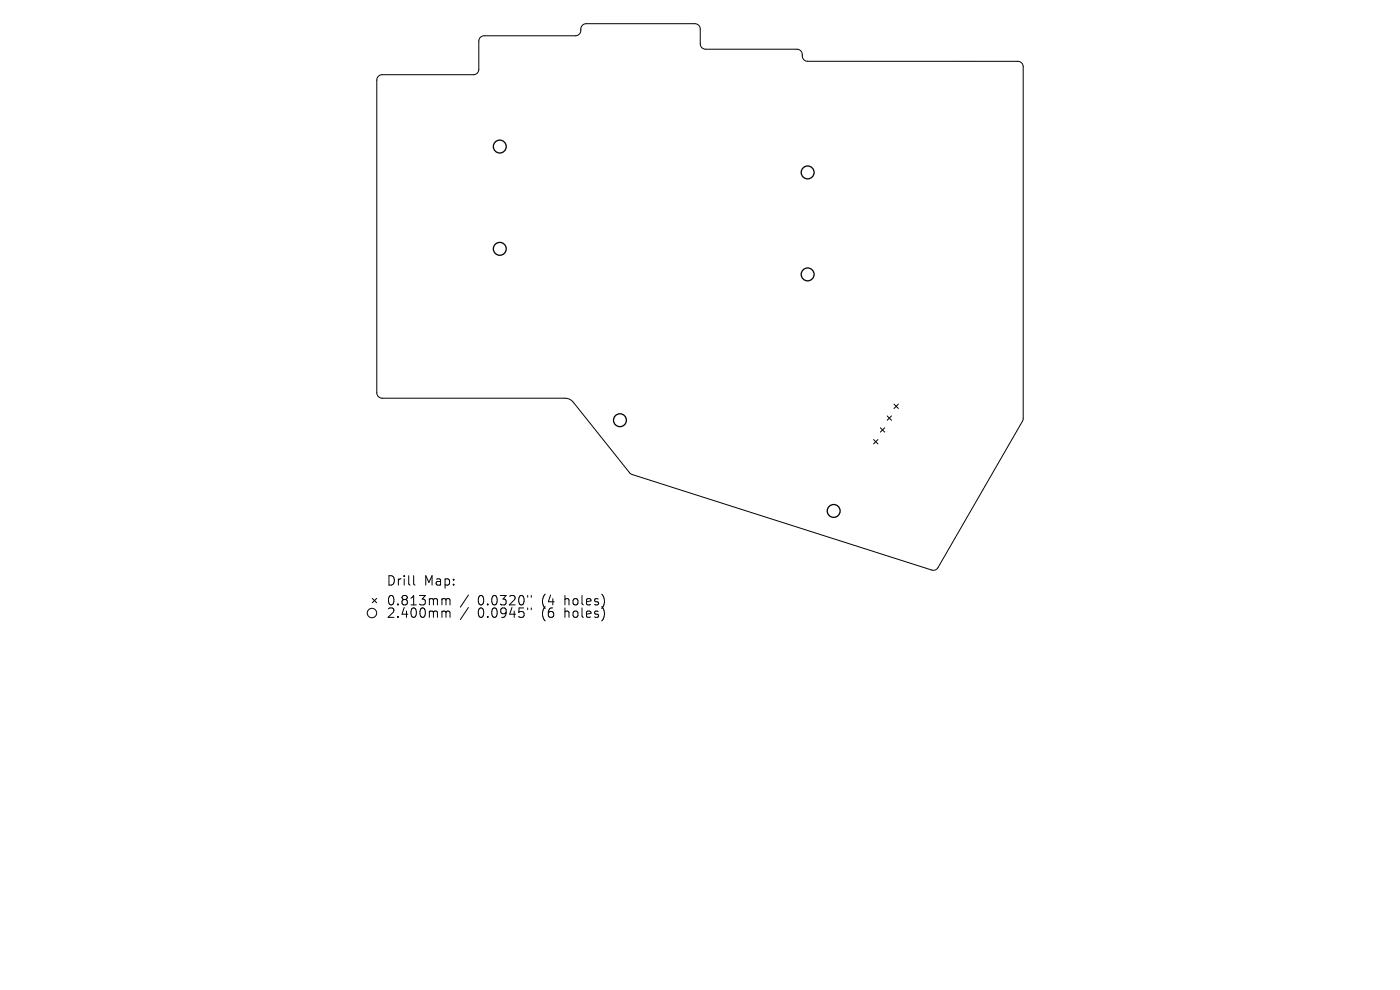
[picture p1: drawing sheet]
<svg xmlns="http://www.w3.org/2000/svg" width="297mm" height="210mm" viewBox="0 0 297 210" stroke-linecap="round" stroke-linejoin="round" font-family="sans-serif">
<defs><g id="words">
<g font-size="2.8">
<text x="81.9" y="124.5">Drill</text>
<text x="89.9" y="124.5">Map:</text>
<text x="81.9" y="128.7">0.813mm</text>
<text x="81.9" y="131.3">2.400mm</text>
<text x="101.4" y="128.7">0.0320&quot;</text>
<text x="101.4" y="131.3">0.0945&quot;</text>
<text x="115.1" y="128.7">(4</text>
<text x="115.1" y="131.3">(6</text>
<text x="120" y="128.7">holes)</text>
<text x="120" y="131.3">holes)</text>
</g>
</g></defs>
<g fill="none" stroke="#000" stroke-width=".21">
<path d="M80.3 16.2l.8-.4h19.3a1.14 1.14 0 0 0 1.2-1.1v-6a1.14 1.14 0 0 1 1.1-1.1h19.4a1.14 1.14 0 0 0 1.1-1.1v-.3a1.14 1.14 0 0 1 1.2-1.2h23a1.14 1.14 0 0 1 1.2 1.2v3.1a1.14 1.14 0 0 0 1.1 1.1h19.4a1.14 1.14 0 0 1 1.1 1.2v.3a1.14 1.14 0 0 0 1.1 1.1h44.6a1.14 1.14 0 0 1 1.2 1.1l-.1 74.9-18 31.4a1.14 1.14 0 0 1-1.3 .5l-63.8-20.3-12.3-15.3-1.1-.7-39.4-.1a1.14 1.14 0 0 1-1.2-1.2v-66.3zM185.3 93.2l.9 1M186.2 93.2l-.9 1M186.8 90.7l.9 1M187.7 90.7l-.9 1M188.2 88.2l.9 1M189.1 88.2l-.9 1M189.7 85.7l.9 1M190.6 85.7l-.9 1M79 126.9l.9 1M79.9 126.9l-.9 1M87.8 122.1v1.7l.2 .3"/>
<path d="M94 127l.5 .1 .1 .2M94 129.6l.5 .1 .1 .2M94.6 127.3l.3-.3 .5 .1 .1 1.2M94.6 127.3v1M94.6 129.9v1.1M94.6 129.9l.3-.3 .5 .1 .1 1.3M99.4 126.2l-1.7 2.6M99.4 128.9l-1.7 2.5M111.9 126.3v.4M111.9 129v.3M112.7 126.3v.4M112.7 129v.3"/>
<circle cx="78.9" cy="130" r="1"/>
</g>
<g fill="none" stroke="#000" stroke-width=".27">
<circle cx="106" cy="31.1" r="1.37"/>
<circle cx="171.3" cy="36.6" r="1.37"/>
<circle cx="106" cy="52.8" r="1.37"/>
<circle cx="171.3" cy="58.2" r="1.37"/>
<circle cx="131.5" cy="89.1" r="1.37"/>
<circle cx="176.9" cy="108.4" r="1.37"/>
</g>
<use href="#words"/>
</svg>
